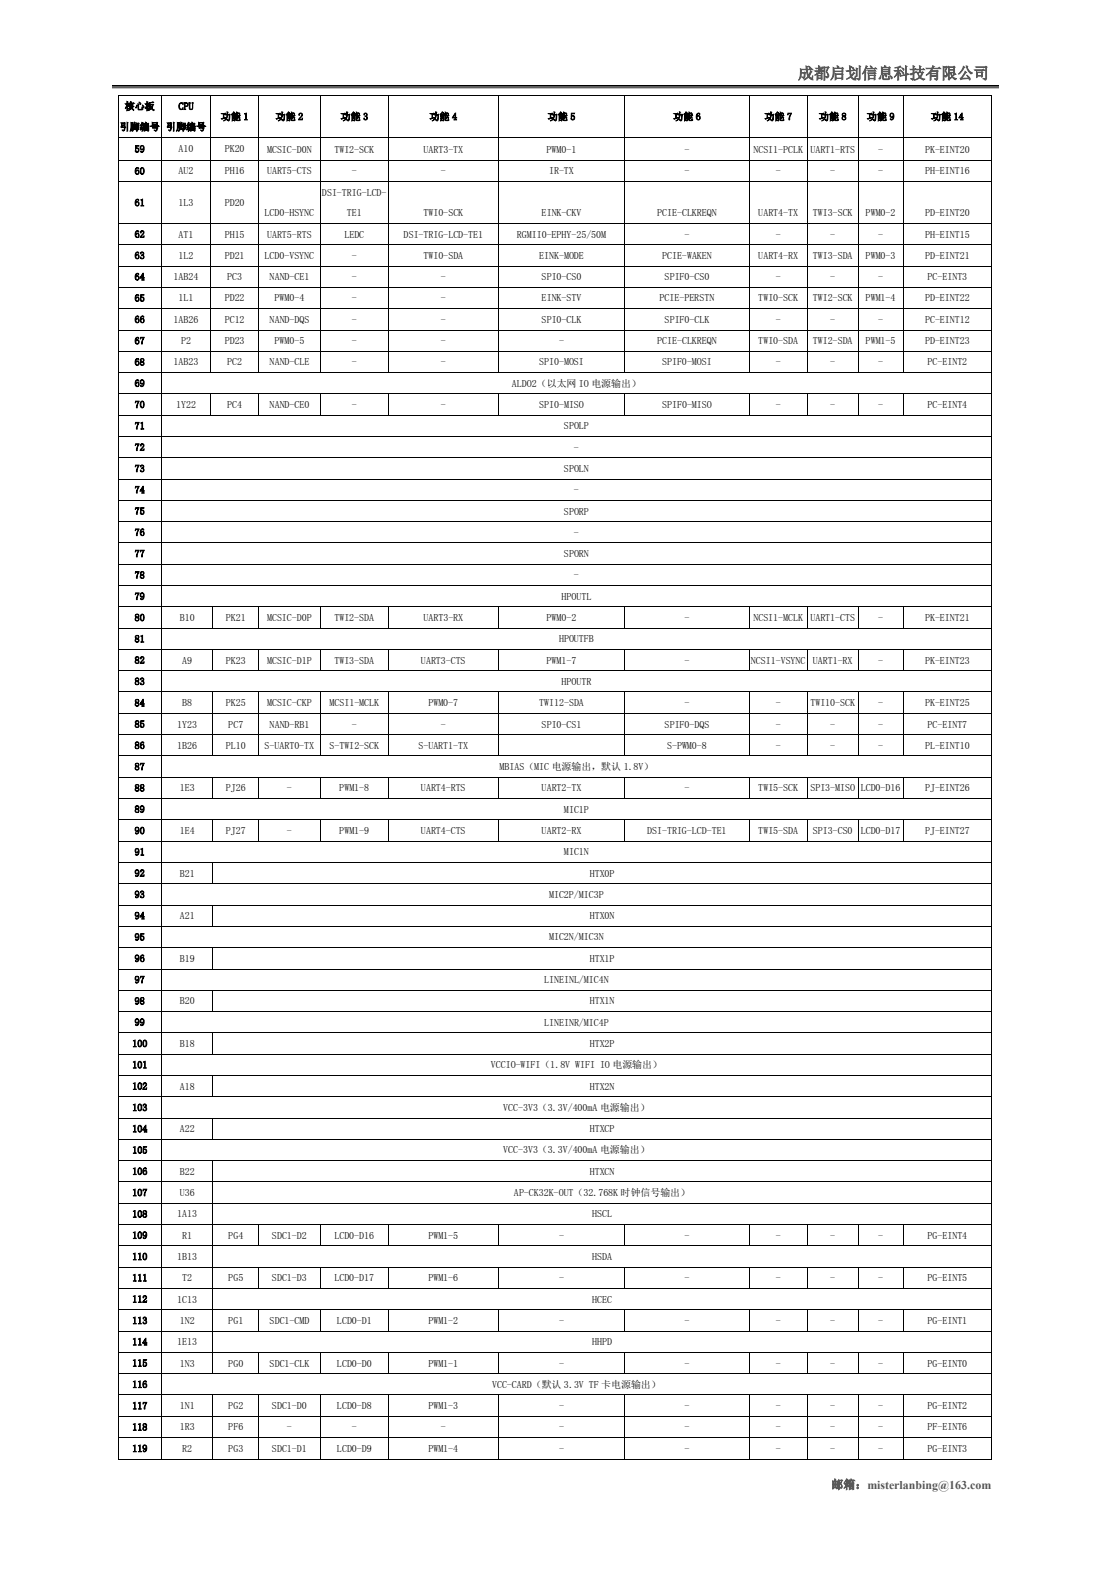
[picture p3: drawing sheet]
<svg xmlns="http://www.w3.org/2000/svg" width="297mm" height="420mm" viewBox="0 0 297 420" stroke-linecap="round" stroke-linejoin="round" font-family="sans-serif">
<defs><g id="words">
<text font-size="4.2" fill="#565656" x="212.7" y="21">成都启划信息科技有限公司</text>
<text font-size="3.2" fill="#565656" x="221.7" y="397">邮箱：misterlanbing@163.com</text>
<g font-size="2.7">
<text x="33.3" y="29.3">核心板</text>
<text x="47.6" y="29.3">CPU</text>
<text x="31.9" y="34.8">引脚编号</text>
<text x="44.3" y="34.8">引脚编号</text>
<text x="58.9" y="32">功能 1</text>
<text x="73.5" y="32">功能 2</text>
<text x="90.8" y="32">功能 3</text>
<text x="114.5" y="32">功能 4</text>
<text x="146" y="32">功能 5</text>
<text x="179.5" y="32">功能 6</text>
<text x="203.8" y="32">功能 7</text>
<text x="218.3" y="32">功能 8</text>
<text x="231.1" y="32">功能 9</text>
<text x="248.2" y="32">功能 14</text>
<text x="35.9" y="40.6">59</text>
<text x="47.6" y="40.6">A10</text>
<text x="59.9" y="40.6">PK20</text>
<text x="71.2" y="40.8">MCSIC-D0N</text>
<text x="89.1" y="40.8">TWI2-SCK</text>
<text x="112.9" y="40.8">UART3-TX</text>
<text x="145.7" y="40.8">PWM0-1</text>
<text x="182.5" y="40.8">-</text>
<text x="200.9" y="40.8">NCSI1-PCLK</text>
<text x="216.1" y="40.8">UART1-RTS</text>
<text x="234.1" y="40.8">-</text>
<text x="246.6" y="40.8">PK-EINT20</text>
<text x="35.9" y="46.5">60</text>
<text x="47.6" y="46.5">AU2</text>
<text x="59.9" y="46.5">PH16</text>
<text x="71.2" y="46.5">UART5-CTS</text>
<text x="93.8" y="46.5">-</text>
<text x="117.5" y="46.5">-</text>
<text x="146.4" y="46.5">IR-TX</text>
<text x="182.5" y="46.5">-</text>
<text x="206.8" y="46.5">-</text>
<text x="221.4" y="46.5">-</text>
<text x="234.1" y="46.5">-</text>
<text x="246.6" y="46.5">PH-EINT16</text>
<text x="85.8" y="52.2">DSI-TRIG-LCD-</text>
<text x="35.9" y="54.9">61</text>
<text x="47.6" y="54.9">1L3</text>
<text x="59.9" y="54.9">PD20</text>
<text x="70.5" y="57.7">LCD0-HSYNC</text>
<text x="92.4" y="57.7">TE1</text>
<text x="112.9" y="57.7">TWI0-SCK</text>
<text x="144.4" y="57.7">EINK-CKV</text>
<text x="175.2" y="57.7">PCIE-CLKREQN</text>
<text x="202.2" y="57.7">UART4-TX</text>
<text x="216.7" y="57.7">TWI3-SCK</text>
<text x="230.8" y="57.7">PWM0-2</text>
<text x="246.6" y="57.7">PD-EINT20</text>
<text x="35.9" y="63.4">62</text>
<text x="47.6" y="63.4">AT1</text>
<text x="59.9" y="63.4">PH15</text>
<text x="71.2" y="63.4">UART5-RTS</text>
<text x="91.8" y="63.4">LEDC</text>
<text x="107.6" y="63.4">DSI-TRIG-LCD-TE1</text>
<text x="137.8" y="63.4">RGMII0-EPHY-25/50M</text>
<text x="182.5" y="63.4">-</text>
<text x="206.8" y="63.4">-</text>
<text x="221.4" y="63.4">-</text>
<text x="234.1" y="63.4">-</text>
<text x="246.6" y="63.4">PH-EINT15</text>
<text x="35.9" y="69">63</text>
<text x="47.6" y="69">1L2</text>
<text x="59.9" y="69">PD21</text>
<text x="70.5" y="69">LCD0-VSYNC</text>
<text x="93.8" y="69">-</text>
<text x="112.9" y="69">TWI0-SDA</text>
<text x="143.8" y="69">EINK-MODE</text>
<text x="176.5" y="69">PCIE-WAKEN</text>
<text x="202.2" y="69">UART4-RX</text>
<text x="216.7" y="69">TWI3-SDA</text>
<text x="230.8" y="69">PWM0-3</text>
<text x="246.6" y="69">PD-EINT21</text>
<text x="35.9" y="74.7">64</text>
<text x="46.3" y="74.7">1AB24</text>
<text x="60.6" y="74.7">PC3</text>
<text x="71.9" y="74.7">NAND-CE1</text>
<text x="93.8" y="74.7">-</text>
<text x="117.5" y="74.7">-</text>
<text x="144.4" y="74.7">SPI0-CS0</text>
<text x="177.2" y="74.7">SPIF0-CS0</text>
<text x="206.8" y="74.7">-</text>
<text x="221.4" y="74.7">-</text>
<text x="234.1" y="74.7">-</text>
<text x="247.3" y="74.7">PC-EINT3</text>
<text x="35.9" y="80.4">65</text>
<text x="47.6" y="80.4">1L1</text>
<text x="59.9" y="80.4">PD22</text>
<text x="73.2" y="80.4">PWM0-4</text>
<text x="93.8" y="80.4">-</text>
<text x="117.5" y="80.4">-</text>
<text x="144.4" y="80.4">EINK-STV</text>
<text x="175.8" y="80.4">PCIE-PERSTN</text>
<text x="202.2" y="80.4">TWI0-SCK</text>
<text x="216.7" y="80.4">TWI2-SCK</text>
<text x="230.8" y="80.4">PWM1-4</text>
<text x="246.6" y="80.4">PD-EINT22</text>
<text x="35.9" y="86.1">66</text>
<text x="46.3" y="86.1">1AB26</text>
<text x="59.9" y="86.1">PC12</text>
<text x="71.9" y="86.1">NAND-DQS</text>
<text x="93.8" y="86.1">-</text>
<text x="117.5" y="86.1">-</text>
<text x="144.4" y="86.1">SPI0-CLK</text>
<text x="177.2" y="86.1">SPIF0-CLK</text>
<text x="206.8" y="86.1">-</text>
<text x="221.4" y="86.1">-</text>
<text x="234.1" y="86.1">-</text>
<text x="246.6" y="86.1">PC-EINT12</text>
<text x="35.9" y="91.8">67</text>
<text x="48.3" y="91.8">P2</text>
<text x="59.9" y="91.8">PD23</text>
<text x="73.2" y="91.8">PWM0-5</text>
<text x="93.8" y="91.8">-</text>
<text x="117.5" y="91.8">-</text>
<text x="149" y="91.8">-</text>
<text x="175.2" y="91.8">PCIE-CLKREQN</text>
<text x="202.2" y="91.8">TWI0-SDA</text>
<text x="216.7" y="91.8">TWI2-SDA</text>
<text x="230.8" y="91.8">PWM1-5</text>
<text x="246.6" y="91.8">PD-EINT23</text>
<text x="35.9" y="97.5">68</text>
<text x="46.3" y="97.5">1AB23</text>
<text x="60.6" y="97.5">PC2</text>
<text x="71.9" y="97.5">NAND-CLE</text>
<text x="93.8" y="97.5">-</text>
<text x="117.5" y="97.5">-</text>
<text x="143.8" y="97.5">SPI0-MOSI</text>
<text x="176.5" y="97.5">SPIF0-MOSI</text>
<text x="206.8" y="97.5">-</text>
<text x="221.4" y="97.5">-</text>
<text x="234.1" y="97.5">-</text>
<text x="247.3" y="97.5">PC-EINT2</text>
<text x="35.9" y="103.1">69</text>
<text x="136.5" y="103.1">ALDO2（以太网 IO 电源输出）</text>
<text x="35.9" y="108.8">70</text>
<text x="46.9" y="108.8">1Y22</text>
<text x="60.6" y="108.8">PC4</text>
<text x="71.9" y="108.8">NAND-CE0</text>
<text x="93.8" y="108.8">-</text>
<text x="117.5" y="108.8">-</text>
<text x="143.8" y="108.8">SPI0-MISO</text>
<text x="176.5" y="108.8">SPIF0-MISO</text>
<text x="206.8" y="108.8">-</text>
<text x="221.4" y="108.8">-</text>
<text x="234.1" y="108.8">-</text>
<text x="247.3" y="108.8">PC-EINT4</text>
<text x="35.9" y="114.5">71</text>
<text x="150.4" y="114.5">SPOLP</text>
<text x="35.9" y="120.2">72</text>
<text x="35.9" y="125.9">73</text>
<text x="150.4" y="125.9">SPOLN</text>
<text x="153" y="120.2">-</text>
<text x="35.9" y="131.5">74</text>
<text x="153" y="131.5">-</text>
<text x="35.9" y="137.2">75</text>
<text x="150.4" y="137.2">SPORP</text>
<text x="35.9" y="142.9">76</text>
<text x="153" y="142.9">-</text>
<text x="35.9" y="148.5">77</text>
<text x="150.4" y="148.5">SPORN</text>
<text x="35.9" y="154.3">78</text>
<text x="153" y="154.3">-</text>
<text x="35.9" y="159.9">79</text>
<text x="149.7" y="159.9">HPOUTL</text>
<text x="35.9" y="165.6">80</text>
<text x="47.9" y="165.6">B10</text>
<text x="60.2" y="165.6">PK21</text>
<text x="71.2" y="165.6">MCSIC-D0P</text>
<text x="89.1" y="165.6">TWI2-SDA</text>
<text x="112.9" y="165.6">UART3-RX</text>
<text x="145.7" y="165.6">PWM0-2</text>
<text x="182.5" y="165.6">-</text>
<text x="200.9" y="165.6">NCSI1-MCLK</text>
<text x="216.1" y="165.6">UART1-CTS</text>
<text x="234.1" y="165.6">-</text>
<text x="246.6" y="165.6">PK-EINT21</text>
<text x="35.9" y="171.3">81</text>
<text x="149" y="171.3">HPOUTFB</text>
<text x="35.9" y="177">82</text>
<text x="48.6" y="177">A9</text>
<text x="60.2" y="177">PK23</text>
<text x="71.2" y="177">MCSIC-D1P</text>
<text x="89.1" y="177">TWI3-SDA</text>
<text x="112.2" y="177">UART3-CTS</text>
<text x="145.7" y="177">PWM1-7</text>
<text x="182.5" y="177">-</text>
<text x="200.2" y="177">NCSI1-VSYNC</text>
<text x="216.7" y="177">UART1-RX</text>
<text x="234.1" y="177">-</text>
<text x="246.6" y="177">PK-EINT23</text>
<text x="35.9" y="182.6">83</text>
<text x="149.7" y="182.6">HPOUTR</text>
<text x="35.9" y="188.3">84</text>
<text x="48.6" y="188.3">B8</text>
<text x="60.2" y="188.3">PK25</text>
<text x="71.2" y="188.3">MCSIC-CKP</text>
<text x="87.8" y="188.3">MCSI1-MCLK</text>
<text x="114.2" y="188.3">PWM0-7</text>
<text x="143.8" y="188.3">TWI12-SDA</text>
<text x="182.5" y="188.3">-</text>
<text x="206.8" y="188.3">-</text>
<text x="216.1" y="188.3">TWI10-SCK</text>
<text x="234.1" y="188.3">-</text>
<text x="246.6" y="188.3">PK-EINT25</text>
<text x="35.9" y="194">85</text>
<text x="47.2" y="194">1Y23</text>
<text x="60.9" y="194">PC7</text>
<text x="71.9" y="194">NAND-RB1</text>
<text x="93.8" y="194">-</text>
<text x="117.5" y="194">-</text>
<text x="144.4" y="194">SPI0-CS1</text>
<text x="177.2" y="194">SPIF0-DQS</text>
<text x="206.8" y="194">-</text>
<text x="221.4" y="194">-</text>
<text x="234.1" y="194">-</text>
<text x="247.3" y="194">PC-EINT7</text>
<text x="35.9" y="199.7">86</text>
<text x="47.2" y="199.7">1B26</text>
<text x="60.2" y="199.7">PL10</text>
<text x="70.5" y="199.7">S-UART0-TX</text>
<text x="87.8" y="199.7">S-TWI2-SCK</text>
<text x="111.5" y="199.7">S-UART1-TX</text>
<text x="177.8" y="199.7">S-PWM0-8</text>
<text x="206.8" y="199.7">-</text>
<text x="221.4" y="199.7">-</text>
<text x="234.1" y="199.7">-</text>
<text x="246.6" y="199.7">PL-EINT10</text>
<text x="35.9" y="205.4">87</text>
<text x="133.2" y="205.4">MBIAS（MIC 电源输出，默认 1.8V）</text>
<text x="35.9" y="211">88</text>
<text x="47.9" y="211">1E3</text>
<text x="60.2" y="211">PJ26</text>
<text x="76.5" y="211">-</text>
<text x="90.5" y="211">PWM1-8</text>
<text x="112.2" y="211">UART4-RTS</text>
<text x="144.4" y="211">UART2-TX</text>
<text x="182.5" y="211">-</text>
<text x="202.2" y="211">TWI5-SCK</text>
<text x="216.1" y="211">SPI3-MISO</text>
<text x="229.5" y="211">LCD0-D16</text>
<text x="246.6" y="211">PJ-EINT26</text>
<text x="35.9" y="216.7">89</text>
<text x="150.4" y="216.7">MIC1P</text>
<text x="35.9" y="222.4">90</text>
<text x="47.9" y="222.4">1E4</text>
<text x="60.2" y="222.4">PJ27</text>
<text x="76.5" y="222.4">-</text>
<text x="90.5" y="222.4">PWM1-9</text>
<text x="112.2" y="222.4">UART4-CTS</text>
<text x="144.4" y="222.4">UART2-RX</text>
<text x="172.5" y="222.4">DSI-TRIG-LCD-TE1</text>
<text x="202.2" y="222.4">TWI5-SDA</text>
<text x="216.7" y="222.4">SPI3-CS0</text>
<text x="229.5" y="222.4">LCD0-D17</text>
<text x="246.6" y="222.4">PJ-EINT27</text>
<text x="35.9" y="228.1">91</text>
<text x="35.9" y="233.8">92</text>
<text x="47.9" y="233.8">B21</text>
<text x="150.4" y="228.1">MIC1N</text>
<text x="157.2" y="233.8">HTX0P</text>
<text x="35.9" y="239.4">93</text>
<text x="146.4" y="239.4">MIC2P/MIC3P</text>
<text x="35.9" y="245.1">94</text>
<text x="47.9" y="245.1">A21</text>
<text x="157.2" y="245.1">HTX0N</text>
<text x="35.9" y="250.8">95</text>
<text x="146.4" y="250.8">MIC2N/MIC3N</text>
<text x="35.9" y="256.5">96</text>
<text x="47.9" y="256.5">B19</text>
<text x="157.2" y="256.5">HTX1P</text>
<text x="35.9" y="262.2">97</text>
<text x="145.1" y="262.2">LINEINL/MIC4N</text>
<text x="35.9" y="267.8">98</text>
<text x="47.9" y="267.8">B20</text>
<text x="157.2" y="267.8">HTX1N</text>
<text x="35.9" y="273.5">99</text>
<text x="145.1" y="273.5">LINEINR/MIC4P</text>
<text x="35.3" y="279.2">100</text>
<text x="47.9" y="279.2">B18</text>
<text x="157.2" y="279.2">HTX2P</text>
<text x="35.3" y="284.9">101</text>
<text x="130.8" y="284.9">VCCIO-WIFI（1.8V WIFI IO 电源输出）</text>
<text x="35.3" y="290.6">102</text>
<text x="47.9" y="290.6">A18</text>
<text x="157.2" y="290.6">HTX2N</text>
<text x="35.3" y="296.2">103</text>
<text x="134.1" y="296.2">VCC-3V3（3.3V/400mA 电源输出）</text>
<text x="35.3" y="301.9">104</text>
<text x="47.9" y="301.9">A22</text>
<text x="157.2" y="301.9">HTXCP</text>
<text x="35.3" y="307.6">105</text>
<text x="134.1" y="307.6">VCC-3V3（3.3V/400mA 电源输出）</text>
<text x="35.3" y="313.3">106</text>
<text x="47.9" y="313.3">B22</text>
<text x="157.2" y="313.3">HTXCN</text>
<text x="35.3" y="318.9">107</text>
<text x="47.9" y="318.9">U36</text>
<text x="137" y="318.9">AP-CK32K-OUT（32.768K 时钟信号输出）</text>
<text x="35.3" y="324.7">108</text>
<text x="47.2" y="324.7">1A13</text>
<text x="157.9" y="324.7">HSCL</text>
<text x="35.3" y="330.3">109</text>
<text x="48.6" y="330.3">R1</text>
<text x="60.9" y="330.3">PG4</text>
<text x="72.5" y="330.3">SDC1-D2</text>
<text x="89.1" y="330.3">LCD0-D16</text>
<text x="114.2" y="330.3">PWM1-5</text>
<text x="149" y="330.3">-</text>
<text x="182.5" y="330.3">-</text>
<text x="206.8" y="330.3">-</text>
<text x="221.4" y="330.3">-</text>
<text x="234.1" y="330.3">-</text>
<text x="247.3" y="330.3">PG-EINT4</text>
<text x="35.3" y="336">110</text>
<text x="35.3" y="341.7">111</text>
<text x="47.2" y="336">1B13</text>
<text x="48.6" y="341.7">T2</text>
<text x="60.9" y="341.7">PG5</text>
<text x="72.5" y="341.7">SDC1-D3</text>
<text x="89.1" y="341.7">LCD0-D17</text>
<text x="114.2" y="341.7">PWM1-6</text>
<text x="149" y="341.7">-</text>
<text x="157.9" y="336">HSDA</text>
<text x="182.5" y="341.7">-</text>
<text x="206.8" y="341.7">-</text>
<text x="221.4" y="341.7">-</text>
<text x="234.1" y="341.7">-</text>
<text x="247.3" y="341.7">PG-EINT5</text>
<text x="35.3" y="347.3">112</text>
<text x="47.2" y="347.3">1C13</text>
<text x="157.9" y="347.3">HCEC</text>
<text x="35.3" y="353.1">113</text>
<text x="47.9" y="353.1">1N2</text>
<text x="60.9" y="353.1">PG1</text>
<text x="71.9" y="353.1">SDC1-CMD</text>
<text x="89.8" y="353.1">LCD0-D1</text>
<text x="114.2" y="353.1">PWM1-2</text>
<text x="149" y="353.1">-</text>
<text x="182.5" y="353.1">-</text>
<text x="206.8" y="353.1">-</text>
<text x="221.4" y="353.1">-</text>
<text x="234.1" y="353.1">-</text>
<text x="247.3" y="353.1">PG-EINT1</text>
<text x="35.3" y="358.7">114</text>
<text x="47.2" y="358.7">1E13</text>
<text x="157.9" y="358.7">HHPD</text>
<text x="35.3" y="364.4">115</text>
<text x="47.9" y="364.4">1N3</text>
<text x="60.9" y="364.4">PG0</text>
<text x="71.9" y="364.4">SDC1-CLK</text>
<text x="89.8" y="364.4">LCD0-D0</text>
<text x="114.2" y="364.4">PWM1-1</text>
<text x="149" y="364.4">-</text>
<text x="182.5" y="364.4">-</text>
<text x="206.8" y="364.4">-</text>
<text x="221.4" y="364.4">-</text>
<text x="234.1" y="364.4">-</text>
<text x="247.3" y="364.4">PG-EINT0</text>
<text x="35.3" y="370.1">116</text>
<text x="131.2" y="370.1">VCC-CARD（默认 3.3V TF 卡电源输出）</text>
<text x="35.3" y="375.8">117</text>
<text x="47.9" y="375.8">1N1</text>
<text x="60.9" y="375.8">PG2</text>
<text x="72.5" y="375.8">SDC1-D0</text>
<text x="89.8" y="375.8">LCD0-D8</text>
<text x="114.2" y="375.8">PWM1-3</text>
<text x="149" y="375.8">-</text>
<text x="182.5" y="375.8">-</text>
<text x="206.8" y="375.8">-</text>
<text x="221.4" y="375.8">-</text>
<text x="234.1" y="375.8">-</text>
<text x="247.3" y="375.8">PG-EINT2</text>
<text x="35.3" y="381.5">118</text>
<text x="47.9" y="381.5">1R3</text>
<text x="60.9" y="381.5">PF6</text>
<text x="76.5" y="381.5">-</text>
<text x="93.8" y="381.5">-</text>
<text x="117.5" y="381.5">-</text>
<text x="149" y="381.5">-</text>
<text x="182.5" y="381.5">-</text>
<text x="206.8" y="381.5">-</text>
<text x="221.4" y="381.5">-</text>
<text x="234.1" y="381.5">-</text>
<text x="247.3" y="381.5">PF-EINT6</text>
<text x="35.3" y="387.2">119</text>
<text x="48.6" y="387.2">R2</text>
<text x="60.9" y="387.2">PG3</text>
<text x="72.5" y="387.2">SDC1-D1</text>
<text x="89.8" y="387.2">LCD0-D9</text>
<text x="114.2" y="387.2">PWM1-4</text>
<text x="149" y="387.2">-</text>
<text x="182.5" y="387.2">-</text>
<text x="206.8" y="387.2">-</text>
<text x="221.4" y="387.2">-</text>
<text x="234.1" y="387.2">-</text>
<text x="247.3" y="387.2">PG-EINT3</text>
</g>
</g></defs>
<path d="M29.8 23.7h236.4" fill="none" stroke="#c0c0c0" stroke-width=".27"/>
<path d="M29.8 22.8h236.4v.8h-236.4z" fill="#606060"/>
<g fill="none" stroke="#000" stroke-width=".27">
<path d="M29.8 22.7h236.4M31.5 25.6v11M31.5 36.7v5.9M31.6 25.5h11.4M31.6 36.7h11.4M43.1 25.6v11M43.1 36.7v5.9M43.1 25.5h13M43.1 36.7h13M56.2 25.6v11M56.2 36.7v5.9M56.3 25.5h12.6"/>
<path d="M56.3 36.7h12.6M69 25.6v11M69 36.7v5.9M69 25.5h16.3M69 36.7h16.3M85.4 25.6v11M85.4 36.7v5.9M85.5 25.5h17.9M85.5 36.7h17.9M103.5 25.6v11M103.5 36.7v5.9M103.6 25.5h29.2"/>
<path d="M103.6 36.7h29.2M132.8 25.6v11M132.8 36.7v5.9M132.9 25.5h33.6M132.9 36.7h33.6M166.6 25.6v11M166.6 36.7v5.9M166.7 25.5h32.9M166.7 36.7h32.9M199.7 25.6v11M199.7 36.7v5.9M199.8 25.5h15.3"/>
<path d="M199.8 36.7h15.3M215.2 25.6v11M215.2 36.7v5.9M215.3 25.5h13.4M215.3 36.7h13.4M228.8 25.6v11M228.8 36.7v5.9M228.9 25.5h11.8M228.9 36.7h11.8M240.8 25.6v11M240.8 36.7v5.9M240.9 25.5h23.3"/>
<path d="M240.9 36.7h23.3M264.3 25.6v11M264.3 36.7v5.9M31.5 42.8v5.5M31.5 48.5v11M31.5 59.7v5.5M31.6 42.7h11.4M31.6 48.4h11.4M31.6 59.6h11.4M43.1 42.8v5.5M43.1 48.5v11M43.1 59.7v5.5"/>
<path d="M43.1 42.7h13M43.1 48.4h13M43.1 59.6h13M56.2 42.8v5.5M56.2 48.5v11M56.2 59.7v5.5M56.3 42.7h12.6M56.3 48.4h12.6M56.3 59.6h12.6M69 42.8v5.5M69 48.5v11M69 59.7v5.5"/>
<path d="M69 42.7h16.3M69 48.4h16.3M69 59.6h16.3M85.4 42.8v5.5M85.4 48.5v11M85.4 59.7v5.5M85.5 42.7h17.9M85.5 48.4h17.9M85.5 59.6h17.9M103.5 42.8v5.5M103.5 48.5v11M103.5 59.7v5.5"/>
<path d="M103.6 42.7h29.2M103.6 48.4h29.2M103.6 59.6h29.2M132.8 42.8v5.5M132.8 48.5v11M132.8 59.7v5.5M132.9 42.7h33.6M132.9 48.4h33.6M132.9 59.6h33.6M166.6 42.8v5.5M166.6 48.5v11M166.6 59.7v5.5"/>
<path d="M166.7 42.7h32.9M166.7 48.4h32.9M166.7 59.6h32.9M199.7 42.8v5.5M199.7 48.5v11M199.7 59.7v5.5M199.8 42.7h15.3M199.8 48.4h15.3M199.8 59.6h15.3M215.2 42.8v5.5M215.2 48.5v11M215.2 59.7v5.5"/>
<path d="M215.3 42.7h13.4M215.3 48.4h13.4M215.3 59.6h13.4M228.8 42.8v5.5M228.8 48.5v11M228.8 59.7v5.5M228.9 42.7h11.8M228.9 48.4h11.8M228.9 59.6h11.8M240.8 42.8v5.5M240.8 48.5v11M240.8 59.7v5.5"/>
<path d="M240.9 42.7h23.3M240.9 48.4h23.3M240.9 59.6h23.3M264.3 42.8v5.5M264.3 48.5v11M264.3 59.7v5.5M31.5 65.4v5.5M31.5 71v5.5M31.5 76.7v5.5M31.6 65.3h11.4M31.6 71h11.4M31.6 76.6h11.4"/>
<path d="M43.1 65.4v5.5M43.1 71v5.5M43.1 76.7v5.5M43.1 65.3h13M43.1 71h13M43.1 76.6h13M56.2 65.4v5.5M56.2 71v5.5M56.2 76.7v5.5M56.3 65.3h12.6M56.3 71h12.6M56.3 76.6h12.6"/>
<path d="M69 65.4v5.5M69 71v5.5M69 76.7v5.5M69 65.3h16.3M69 71h16.3M69 76.6h16.3M85.4 65.4v5.5M85.4 71v5.5M85.4 76.7v5.5M85.5 65.3h17.9M85.5 71h17.9M85.5 76.6h17.9"/>
<path d="M103.5 65.4v5.5M103.5 71v5.5M103.5 76.7v5.5M103.6 65.3h29.2M103.6 71h29.2M103.6 76.6h29.2M132.8 65.4v5.5M132.8 71v5.5M132.8 76.7v5.5M132.9 65.3h33.6M132.9 71h33.6M132.9 76.6h33.6"/>
<path d="M166.6 65.4v5.5M166.6 71v5.5M166.6 76.7v5.5M166.7 65.3h32.9M166.7 71h32.9M166.7 76.6h32.9M199.7 65.4v5.5M199.7 71v5.5M199.7 76.7v5.5M199.8 65.3h15.3M199.8 71h15.3M199.8 76.6h15.3"/>
<path d="M215.2 65.4v5.5M215.2 71v5.5M215.2 76.7v5.5M215.3 65.3h13.4M215.3 71h13.4M215.3 76.6h13.4M228.8 65.4v5.5M228.8 71v5.5M228.8 76.7v5.5M228.9 65.3h11.8M228.9 71h11.8M228.9 76.6h11.8"/>
<path d="M240.8 65.4v5.5M240.8 71v5.5M240.8 76.7v5.5M240.9 65.3h23.3M240.9 71h23.3M240.9 76.6h23.3M264.3 65.4v5.5M264.3 71v5.5M264.3 76.7v5.5M31.5 82.4v5.5M31.5 88.1v5.5M31.5 93.8v5.5"/>
<path d="M31.5 99.4v5.5M31.6 82.3h11.4M31.6 88h11.4M31.6 93.7h11.4M31.6 99.4h11.4M43.1 82.4v5.5M43.1 88.1v5.5M43.1 93.8v5.5M43.1 99.4v5.5M43.1 82.3h13M43.1 88h13M43.1 93.7h13"/>
<path d="M43.1 99.4h13M56.2 82.4v5.5M56.2 88.1v5.5M56.2 93.8v5.5M56.3 82.3h12.6M56.3 88h12.6M56.3 93.7h12.6M56.3 99.4h12.6M69 82.4v5.5M69 88.1v5.5M69 93.8v5.5M69 82.3h16.3"/>
<path d="M69 88h16.3M69 93.7h16.3M69 99.4h16.3M85.4 82.4v5.5M85.4 88.1v5.5M85.4 93.8v5.5M85.5 82.3h17.9M85.5 88h17.9M85.5 93.7h17.9M85.5 99.4h17.9M103.5 82.4v5.5M103.5 88.1v5.5"/>
<path d="M103.5 93.8v5.5M103.6 82.3h29.2M103.6 88h29.2M103.6 93.7h29.2M103.6 99.4h29.2M132.8 82.4v5.5M132.8 88.1v5.5M132.8 93.8v5.5M132.9 82.3h33.6M132.9 88h33.6M132.9 93.7h33.6M132.9 99.4h33.6"/>
<path d="M166.6 82.4v5.5M166.6 88.1v5.5M166.6 93.8v5.5M166.7 82.3h32.9M166.7 88h32.9M166.7 93.7h32.9M166.7 99.4h32.9M199.7 82.4v5.5M199.7 88.1v5.5M199.7 93.8v5.5M199.8 82.3h15.3M199.8 88h15.3"/>
<path d="M199.8 93.7h15.3M199.8 99.4h15.3M215.2 82.4v5.5M215.2 88.1v5.5M215.2 93.8v5.5M215.3 82.3h13.4M215.3 88h13.4M215.3 93.7h13.4M215.3 99.4h13.4M228.8 82.4v5.5M228.8 88.1v5.5M228.8 93.8v5.5"/>
<path d="M228.9 82.3h11.8M228.9 88h11.8M228.9 93.7h11.8M228.9 99.4h11.8M240.8 82.4v5.5M240.8 88.1v5.5M240.8 93.8v5.5M240.9 82.3h23.3M240.9 88h23.3M240.9 93.7h23.3M240.9 99.4h23.3M264.3 82.4v5.5"/>
<path d="M264.3 88.1v5.5M264.3 93.8v5.5M264.3 99.4v5.5M31.5 105.1v5.5M31.5 110.8v5.5M31.5 116.5v5.5M31.6 105h11.4M31.6 110.7h11.4M31.6 116.4h11.4M43.1 105.1v5.5M43.1 110.8v5.5M43.1 116.5v5.5"/>
<path d="M43.1 105h13M43.1 110.7h13M43.1 116.4h221.1M56.2 105.1v5.5M56.3 105h12.6M56.3 110.7h12.6M69 105.1v5.5M69 105h16.3M69 110.7h16.3M85.4 105.1v5.5M85.5 105h17.9M85.5 110.7h17.9"/>
<path d="M103.5 105.1v5.5M103.6 105h29.2M103.6 110.7h29.2M132.8 105.1v5.5M132.9 105h33.6M132.9 110.7h33.6M166.6 105.1v5.5M166.7 105h32.9M166.7 110.7h32.9M199.7 105.1v5.5M199.8 105h15.3M199.8 110.7h15.3"/>
<path d="M215.2 105.1v5.5M215.3 105h13.4M215.3 110.7h13.4M228.8 105.1v5.5M228.9 105h11.8M228.9 110.7h11.8M240.8 105.1v5.5M240.9 105h23.3M240.9 110.7h23.3M264.3 105.1v5.5M264.3 110.8v5.5M264.3 116.5v5.5"/>
<path d="M31.5 122.2v5.5M31.5 127.8v5.6M31.5 133.5v5.5M31.5 139.2v5.5M31.6 122.1h11.4M31.6 127.8h11.4M31.6 133.4h11.4M31.6 139.1h11.4M43.1 122.2v5.5M43.1 127.8v5.6M43.1 133.5v5.5M43.1 139.2v5.5"/>
<path d="M43.1 122.1h221.1M43.1 127.8h221.1M43.1 133.4h221.1M43.1 139.1h221.1M264.3 122.2v5.5M264.3 127.8v5.6M264.3 133.5v5.5M264.3 139.2v5.5M31.5 144.9v5.5M31.5 150.5v5.6M31.5 156.3v5.5M31.6 144.8h11.4"/>
<path d="M31.6 150.5h11.4M31.6 156.2h11.4M43.1 144.9v5.5M43.1 150.5v5.6M43.1 156.3v5.5M43.1 144.8h221.1M43.1 150.5h221.1M43.1 156.2h221.1M264.3 144.9v5.5M264.3 150.5v5.6M264.3 156.3v5.5M31.5 161.9v5.5"/>
<path d="M31.5 167.6v5.5M31.5 173.3v5.5M31.5 178.9v5.5M31.6 161.8h11.4M31.6 167.5h11.4M31.6 173.2h11.4M31.6 178.9h11.4M43.1 161.9v5.5M43.1 167.6v5.5M43.1 173.3v5.5M43.1 178.9v5.5M43.1 161.8h13.6"/>
<path d="M43.1 167.5h13.6M43.1 173.2h13.6M43.1 178.9h13.6M56.8 161.9v5.5M56.8 173.3v5.5M56.9 161.8h12M56.9 167.5h12M56.9 173.2h12M56.9 178.9h12M69 161.9v5.5M69 173.3v5.5M69 161.8h16.3"/>
<path d="M69 167.5h16.3M69 173.2h16.3M69 178.9h16.3M85.4 161.9v5.5M85.4 173.3v5.5M85.5 161.8h17.9M85.5 167.5h17.9M85.5 173.2h17.9M85.5 178.9h17.9M103.5 161.9v5.5M103.5 173.3v5.5M103.6 161.8h29.2"/>
<path d="M103.6 167.5h29.2M103.6 173.2h29.2M103.6 178.9h29.2M132.8 161.9v5.5M132.8 173.3v5.5M132.9 161.8h33.6M132.9 167.5h33.6M132.9 173.2h33.6M132.9 178.9h33.6M166.6 161.9v5.5M166.6 173.3v5.5M166.7 161.8h32.9"/>
<path d="M166.7 167.5h32.9M166.7 173.2h32.9M166.7 178.9h32.9M199.7 161.9v5.5M199.7 173.3v5.5M199.8 161.8h15.3M199.8 167.5h15.3M199.8 173.2h15.3M199.8 178.9h15.3M215.2 161.9v5.5M215.2 173.3v5.5M215.3 161.8h13.4"/>
<path d="M215.3 167.5h13.4M215.3 173.2h13.4M215.3 178.9h13.4M228.8 161.9v5.5M228.8 173.3v5.5M228.9 161.8h11.8M228.9 167.5h11.8M228.9 173.2h11.8M228.9 178.9h11.8M240.8 161.9v5.5M240.8 173.3v5.5M240.9 161.8h23.3"/>
<path d="M240.9 167.5h23.3M240.9 173.2h23.3M240.9 178.9h23.3M264.3 161.9v5.5M264.3 167.6v5.5M264.3 173.3v5.5M264.3 178.9v5.5M31.5 184.6v5.6M31.5 190.3v5.5M31.5 196v5.5M31.6 184.5h11.4M31.6 190.2h11.4"/>
<path d="M31.6 195.9h11.4M43.1 184.6v5.6M43.1 190.3v5.5M43.1 196v5.5M43.1 184.5h13.6M43.1 190.2h13.6M43.1 195.9h13.6M56.8 184.6v5.6M56.8 190.3v5.5M56.8 196v5.5M56.9 184.5h12M56.9 190.2h12"/>
<path d="M56.9 195.9h12M69 184.6v5.6M69 190.3v5.5M69 196v5.5M69 184.5h16.3M69 190.2h16.3M69 195.9h16.3M85.4 184.6v5.6M85.4 190.3v5.5M85.4 196v5.5M85.5 184.5h17.9M85.5 190.2h17.9"/>
<path d="M85.5 195.9h17.9M103.5 184.6v5.6M103.5 190.3v5.5M103.5 196v5.5M103.6 184.5h29.2M103.6 190.2h29.2M103.6 195.9h29.2M132.8 184.6v5.6M132.8 190.3v5.5M132.8 196v5.5M132.9 184.5h33.6M132.9 190.2h33.6"/>
<path d="M132.9 195.9h33.6M166.6 184.6v5.6M166.6 190.3v5.5M166.6 196v5.5M166.7 184.5h32.9M166.7 190.2h32.9M166.7 195.9h32.9M199.7 184.6v5.6M199.7 190.3v5.5M199.7 196v5.5M199.8 184.5h15.3M199.8 190.2h15.3"/>
<path d="M199.8 195.9h15.3M215.2 184.6v5.6M215.2 190.3v5.5M215.2 196v5.5M215.3 184.5h13.4M215.3 190.2h13.4M215.3 195.9h13.4M228.8 184.6v5.6M228.8 190.3v5.5M228.8 196v5.5M228.9 184.5h11.8M228.9 190.2h11.8"/>
<path d="M228.9 195.9h11.8M240.8 184.6v5.6M240.8 190.3v5.5M240.8 196v5.5M240.9 184.5h23.3M240.9 190.2h23.3M240.9 195.9h23.3M264.3 184.6v5.6M264.3 190.3v5.5M264.3 196v5.5M31.5 201.7v5.5M31.5 207.3v5.6"/>
<path d="M31.5 213v5.5M31.5 218.7v5.5M31.6 201.6h11.4M31.6 207.3h11.4M31.6 212.9h11.4M31.6 218.6h11.4M43.1 201.7v5.5M43.1 207.3v5.6M43.1 213v5.5M43.1 218.7v5.5M43.1 201.6h13.6M43.1 207.3h13.6"/>
<path d="M43.1 212.9h13.6M43.1 218.6h13.6M56.8 207.3v5.6M56.8 218.7v5.5M56.9 201.6h12M56.9 207.3h12M56.9 212.9h12M56.9 218.6h12M69 207.3v5.6M69 218.7v5.5M69 201.6h16.3M69 207.3h16.3"/>
<path d="M69 212.9h16.3M69 218.6h16.3M85.4 207.3v5.6M85.4 218.7v5.5M85.5 201.6h17.9M85.5 207.3h17.9M85.5 212.9h17.9M85.5 218.6h17.9M103.5 207.3v5.6M103.5 218.7v5.5M103.6 201.6h29.2M103.6 207.3h29.2"/>
<path d="M103.6 212.9h29.2M103.6 218.6h29.2M132.8 207.3v5.6M132.8 218.7v5.5M132.9 201.6h33.6M132.9 207.3h33.6M132.9 212.9h33.6M132.9 218.6h33.6M166.6 207.3v5.6M166.6 218.7v5.5M166.7 201.6h32.9M166.7 207.3h32.9"/>
<path d="M166.7 212.9h32.9M166.7 218.6h32.9M199.7 207.3v5.6M199.7 218.7v5.5M199.8 201.6h15.3M199.8 207.3h15.3M199.8 212.9h15.3M199.8 218.6h15.3M215.2 207.3v5.6M215.2 218.7v5.5M215.3 201.6h13.4M215.3 207.3h13.4"/>
<path d="M215.3 212.9h13.4M215.3 218.6h13.4M228.8 207.3v5.6M228.8 218.7v5.5M228.9 201.6h11.8M228.9 207.3h11.8M228.9 212.9h11.8M228.9 218.6h11.8M240.8 207.3v5.6M240.8 218.7v5.5M240.9 201.6h23.3M240.9 207.3h23.3"/>
<path d="M240.9 212.9h23.3M240.9 218.6h23.3M264.3 201.7v5.5M264.3 207.3v5.6M264.3 213v5.5M264.3 218.7v5.5M31.5 224.4v5.5M31.5 230.1v5.5M31.5 235.8v5.5M31.6 224.3h11.4M31.6 230h11.4M31.6 235.7h11.4"/>
<path d="M43.1 224.4v5.5M43.1 230.1v5.5M43.1 235.8v5.5M43.1 224.3h13.6M43.1 230h13.6M43.1 235.7h13.6M56.8 230.1v5.5M56.9 224.3h12M56.9 230h207.3M56.9 235.7h207.3M69 224.3h16.3M85.5 224.3h17.9"/>
<path d="M103.6 224.3h29.2M132.9 224.3h33.6M166.7 224.3h32.9M199.8 224.3h15.3M215.3 224.3h13.4M228.9 224.3h11.8M240.9 224.3h23.3M264.3 224.4v5.5M264.3 230.1v5.5M264.3 235.8v5.5M31.5 241.4v5.5M31.5 247.1v5.5"/>
<path d="M31.5 252.8v5.5M31.5 258.5v5.5M31.6 241.3h11.4M31.6 247h11.4M31.6 252.7h11.4M31.6 258.4h11.4M43.1 241.4v5.5M43.1 247.1v5.5M43.1 252.8v5.5M43.1 258.5v5.5M43.1 241.3h13.6M43.1 247h13.6"/>
<path d="M43.1 252.7h13.6M43.1 258.4h13.6M56.8 241.4v5.5M56.8 252.8v5.5M56.9 241.3h207.3M56.9 247h207.3M56.9 252.7h207.3M56.9 258.4h207.3M264.3 241.4v5.5M264.3 247.1v5.5M264.3 252.8v5.5M264.3 258.5v5.5"/>
<path d="M31.5 264.2v5.5M31.5 269.8v5.5M31.5 275.5v5.5M31.6 264.1h11.4M31.6 269.7h11.4M31.6 275.4h11.4M43.1 264.2v5.5M43.1 269.8v5.5M43.1 275.5v5.5M43.1 264.1h13.6M43.1 269.7h13.6M43.1 275.4h13.6"/>
<path d="M56.8 264.2v5.5M56.8 275.5v5.5M56.9 264.1h207.3M56.9 269.7h207.3M56.9 275.4h207.3M264.3 264.2v5.5M264.3 269.8v5.5M264.3 275.5v5.5M31.5 281.2v5.5M31.5 286.9v5.5M31.5 292.6v5.5M31.5 298.2v5.5"/>
<path d="M31.6 281.1h11.4M31.6 286.8h11.4M31.6 292.5h11.4M31.6 298.2h11.4M43.1 281.2v5.5M43.1 286.9v5.5M43.1 292.6v5.5M43.1 298.2v5.5M43.1 281.1h13.6M43.1 286.8h13.6M43.1 292.5h13.6M43.1 298.2h13.6"/>
<path d="M56.8 286.9v5.5M56.8 298.2v5.5M56.9 281.1h207.3M56.9 286.8h207.3M56.9 292.5h207.3M56.9 298.2h207.3M264.3 281.2v5.5M264.3 286.9v5.5M264.3 292.6v5.5M264.3 298.2v5.5M31.5 303.9v5.5M31.5 309.6v5.5"/>
<path d="M31.5 315.3v5.5M31.6 303.8h11.4M31.6 309.5h11.4M31.6 315.2h11.4M43.1 303.9v5.5M43.1 309.6v5.5M43.1 315.3v5.5M43.1 303.8h13.6M43.1 309.5h13.6M43.1 315.2h13.6M56.8 309.6v5.5M56.8 315.3v5.5"/>
<path d="M56.9 303.8h207.3M56.9 309.5h207.3M56.9 315.2h207.3M264.3 303.9v5.5M264.3 309.6v5.5M264.3 315.3v5.5M31.5 320.9v5.6M31.5 326.6v5.5M31.5 332.3v5.5M31.5 338v5.5M31.6 320.8h11.4M31.6 326.6h11.4"/>
<path d="M31.6 332.2h11.4M31.6 337.9h11.4M43.1 320.9v5.6M43.1 326.6v5.5M43.1 332.3v5.5M43.1 338v5.5M43.1 320.8h13.6M43.1 326.6h13.6M43.1 332.2h13.6M43.1 337.9h13.6M56.8 320.9v5.6M56.8 326.6v5.5"/>
<path d="M56.8 332.3v5.5M56.8 338v5.5M56.9 320.8h207.3M56.9 326.6h12M56.9 332.2h12M56.9 337.9h12M69 326.6v5.5M69 338v5.5M69 326.6h16.3M69 332.2h16.3M69 337.9h16.3M85.4 326.6v5.5"/>
<path d="M85.4 338v5.5M85.5 326.6h17.9M85.5 332.2h17.9M85.5 337.9h17.9M103.5 326.6v5.5M103.5 338v5.5M103.6 326.6h29.2M103.6 332.2h29.2M103.6 337.9h29.2M132.8 326.6v5.5M132.8 338v5.5M132.9 326.6h33.6"/>
<path d="M132.9 332.2h33.6M132.9 337.9h33.6M166.6 326.6v5.5M166.6 338v5.5M166.7 326.6h32.9M166.7 332.2h32.9M166.7 337.9h32.9M199.7 326.6v5.5M199.7 338v5.5M199.8 326.6h15.3M199.8 332.2h15.3M199.8 337.9h15.3"/>
<path d="M215.2 326.6v5.5M215.2 338v5.5M215.3 326.6h13.4M215.3 332.2h13.4M215.3 337.9h13.4M228.8 326.6v5.5M228.8 338v5.5M228.9 326.6h11.8M228.9 332.2h11.8M228.9 337.9h11.8M240.8 326.6v5.5M240.8 338v5.5"/>
<path d="M240.9 326.6h23.3M240.9 332.2h23.3M240.9 337.9h23.3M264.3 320.9v5.6M264.3 326.6v5.5M264.3 332.3v5.5M264.3 338v5.5M31.5 343.7v5.5M31.5 349.3v5.6M31.5 355v5.6M31.6 343.6h11.4M31.6 349.3h11.4"/>
<path d="M31.6 355h11.4M43.1 343.7v5.5M43.1 349.3v5.6M43.1 355v5.6M43.1 343.6h13.6M43.1 349.3h13.6M43.1 355h13.6M56.8 343.7v5.5M56.8 349.3v5.6M56.8 355v5.6M56.9 343.6h12M56.9 349.3h12"/>
<path d="M56.9 355h12M69 349.3v5.6M69 343.6h16.3M69 349.3h16.3M69 355h16.3M85.4 349.3v5.6M85.5 343.6h17.9M85.5 349.3h17.9M85.5 355h17.9M103.5 349.3v5.6M103.6 343.6h29.2M103.6 349.3h29.2"/>
<path d="M103.6 355h29.2M132.8 349.3v5.6M132.9 343.6h33.6M132.9 349.3h33.6M132.9 355h33.6M166.6 349.3v5.6M166.7 343.6h32.9M166.7 349.3h32.9M166.7 355h32.9M199.7 349.3v5.6M199.8 343.6h15.3M199.8 349.3h15.3"/>
<path d="M199.8 355h15.3M215.2 349.3v5.6M215.3 343.6h13.4M215.3 349.3h13.4M215.3 355h13.4M228.8 349.3v5.6M228.9 343.6h11.8M228.9 349.3h11.8M228.9 355h11.8M240.8 349.3v5.6M240.9 343.6h23.3M240.9 349.3h23.3"/>
<path d="M240.9 355h23.3M264.3 343.7v5.5M264.3 349.3v5.6M264.3 355v5.6M31.5 360.7v5.5M31.5 366.4v5.5M31.5 372.1v5.5M31.5 377.8v5.5M31.6 360.6h11.4M31.6 366.3h11.4M31.6 372h11.4M31.6 377.7h11.4"/>
<path d="M43.1 360.7v5.5M43.1 366.4v5.5M43.1 372.1v5.5M43.1 377.8v5.5M43.1 360.6h13.6M43.1 366.3h13.6M43.1 372h13.6M43.1 377.7h13.6M56.8 360.7v5.5M56.8 372.1v5.5M56.8 377.8v5.5M56.9 360.6h12"/>
<path d="M56.9 366.3h12M56.9 372h12M56.9 377.7h12M69 360.7v5.5M69 372.1v5.5M69 377.8v5.5M69 360.6h16.3M69 366.3h16.3M69 372h16.3M69 377.7h16.3M85.4 360.7v5.5M85.4 372.1v5.5"/>
<path d="M85.4 377.8v5.5M85.5 360.6h17.9M85.5 366.3h17.9M85.5 372h17.9M85.5 377.7h17.9M103.5 360.7v5.5M103.5 372.1v5.5M103.5 377.8v5.5M103.6 360.6h29.2M103.6 366.3h29.2M103.6 372h29.2M103.6 377.7h29.2"/>
<path d="M132.8 360.7v5.5M132.8 372.1v5.5M132.8 377.8v5.5M132.9 360.6h33.6M132.9 366.3h33.6M132.9 372h33.6M132.9 377.7h33.6M166.6 360.7v5.5M166.6 372.1v5.5M166.6 377.8v5.5M166.7 360.6h32.9M166.7 366.3h32.9"/>
<path d="M166.7 372h32.9M166.7 377.7h32.9M199.7 360.7v5.5M199.7 372.1v5.5M199.7 377.8v5.5M199.8 360.6h15.3M199.8 366.3h15.3M199.8 372h15.3M199.8 377.7h15.3M215.2 360.7v5.5M215.2 372.1v5.5M215.2 377.8v5.5"/>
<path d="M215.3 360.6h13.4M215.3 366.3h13.4M215.3 372h13.4M215.3 377.7h13.4M228.8 360.7v5.5M228.8 372.1v5.5M228.8 377.8v5.5M228.9 360.6h11.8M228.9 366.3h11.8M228.9 372h11.8M228.9 377.7h11.8M240.8 360.7v5.5"/>
<path d="M240.8 372.1v5.5M240.8 377.8v5.5M240.9 360.6h23.3M240.9 366.3h23.3M240.9 372h23.3M240.9 377.7h23.3M264.3 360.7v5.5M264.3 366.4v5.5M264.3 372.1v5.5M264.3 377.8v5.5M31.5 383.5v5.5M31.6 383.4h11.4"/>
<path d="M31.6 389.1h11.4M43.1 383.5v5.5M43.1 383.4h13.6M43.1 389.1h13.6M56.8 383.5v5.5M56.9 383.4h12M56.9 389.1h12M69 383.5v5.5M69 383.4h16.3M69 389.1h16.3M85.4 383.5v5.5M85.5 383.4h17.9"/>
<path d="M85.5 389.1h17.9M103.5 383.5v5.5M103.6 383.4h29.2M103.6 389.1h29.2M132.8 383.5v5.5M132.9 383.4h33.6M132.9 389.1h33.6M166.6 383.5v5.5M166.7 383.4h32.9M166.7 389.1h32.9M199.7 383.5v5.5M199.8 383.4h15.3"/>
<path d="M199.8 389.1h15.3M215.2 383.5v5.5M215.3 383.4h13.4M215.3 389.1h13.4M228.8 383.5v5.5M228.9 383.4h11.8M228.9 389.1h11.8M240.8 383.5v5.5M240.9 383.4h23.3M240.9 389.1h23.3M264.3 383.5v5.5"/>
</g>
<g fill="#000">
<path d="M31.4 25.4l.2 .2zM31.4 36.6l.2 .1zM43 25.4l.1 .2zM43 36.6l.1 .1zM56.1 25.4l.2 .2zM56.1 36.6l.2 .1zM68.9 25.4l.1 .2zM68.9 36.6l.1 .1zM85.3 25.4l.2 .2zM85.3 36.6l.2 .1zM103.4 25.4l.2 .2zM103.4 36.6l.2 .1z"/>
<path d="M132.8 25.4l.1 .2zM132.8 36.6l.1 .1zM166.5 25.4l.2 .2zM166.5 36.6l.2 .1zM199.6 25.4l.2 .2zM199.6 36.6l.2 .1zM215.1 25.4l.2 .2zM215.1 36.6l.2 .1zM228.7 25.4l.2 .2zM228.7 36.6l.2 .1zM240.7 25.4l.2 .2zM240.7 36.6l.2 .1z"/>
<path d="M264.2 25.4l.2 .2zM264.2 36.6l.2 .1zM31.4 42.6l.2 .2zM31.4 48.3l.2 .2zM31.4 59.5l.2 .2zM43 42.6l.1 .2zM43 48.3l.1 .2zM43 59.5l.1 .2zM56.1 42.6l.2 .2zM56.1 48.3l.2 .2zM56.1 59.5l.2 .2zM68.9 42.6l.1 .2z"/>
<path d="M68.9 48.3l.1 .2zM68.9 59.5l.1 .2zM85.3 42.6l.2 .2zM85.3 48.3l.2 .2zM85.3 59.5l.2 .2zM103.4 42.6l.2 .2zM103.4 48.3l.2 .2zM103.4 59.5l.2 .2zM132.8 42.6l.1 .2zM132.8 48.3l.1 .2zM132.8 59.5l.1 .2zM166.5 42.6l.2 .2z"/>
<path d="M166.5 48.3l.2 .2zM166.5 59.5l.2 .2zM199.6 42.6l.2 .2zM199.6 48.3l.2 .2zM199.6 59.5l.2 .2zM215.1 42.6l.2 .2zM215.1 48.3l.2 .2zM215.1 59.5l.2 .2zM228.7 42.6l.2 .2zM228.7 48.3l.2 .2zM228.7 59.5l.2 .2zM240.7 42.6l.2 .2z"/>
<path d="M240.7 48.3l.2 .2zM240.7 59.5l.2 .2zM264.2 42.6l.2 .2zM264.2 48.3l.2 .2zM264.2 59.5l.2 .2zM31.4 65.2l.2 .2zM31.4 70.9l.2 .1zM31.4 76.5l.2 .2zM43 65.2l.1 .2zM43 70.9l.1 .1zM43 76.5l.1 .2zM56.1 65.2l.2 .2z"/>
<path d="M56.1 70.9l.2 .1zM56.1 76.5l.2 .2zM68.9 65.2l.1 .2zM68.9 70.9l.1 .1zM68.9 76.5l.1 .2zM85.3 65.2l.2 .2zM85.3 70.9l.2 .1zM85.3 76.5l.2 .2zM103.4 65.2l.2 .2zM103.4 70.9l.2 .1zM103.4 76.5l.2 .2zM132.8 65.2l.1 .2z"/>
<path d="M132.8 70.9l.1 .1zM132.8 76.5l.1 .2zM166.5 65.2l.2 .2zM166.5 70.9l.2 .1zM166.5 76.5l.2 .2zM199.6 65.2l.2 .2zM199.6 70.9l.2 .1zM199.6 76.5l.2 .2zM215.1 65.2l.2 .2zM215.1 70.9l.2 .1zM215.1 76.5l.2 .2zM228.7 65.2l.2 .2z"/>
<path d="M228.7 70.9l.2 .1zM228.7 76.5l.2 .2zM240.7 65.2l.2 .2zM240.7 70.9l.2 .1zM240.7 76.5l.2 .2zM264.2 65.2l.2 .2zM264.2 70.9l.2 .1zM264.2 76.5l.2 .2zM31.4 82.2l.2 .2zM31.4 87.9l.2 .2zM31.4 93.6l.2 .2zM31.4 99.3l.2 .1z"/>
<path d="M43 82.2l.1 .2zM43 87.9l.1 .2zM43 93.6l.1 .2zM43 99.3l.1 .1zM56.1 82.2l.2 .2zM56.1 87.9l.2 .2zM56.1 93.6l.2 .2zM56.1 99.3l.2 .1zM68.9 82.2l.1 .2zM68.9 87.9l.1 .2zM68.9 93.6l.1 .2zM68.9 99.3l.1 .1z"/>
<path d="M85.3 82.2l.2 .2zM85.3 87.9l.2 .2zM85.3 93.6l.2 .2zM85.3 99.3l.2 .1zM103.4 82.2l.2 .2zM103.4 87.9l.2 .2zM103.4 93.6l.2 .2zM103.4 99.3l.2 .1zM132.8 82.2l.1 .2zM132.8 87.9l.1 .2zM132.8 93.6l.1 .2zM132.8 99.3l.1 .1z"/>
<path d="M166.5 82.2l.2 .2zM166.5 87.9l.2 .2zM166.5 93.6l.2 .2zM166.5 99.3l.2 .1zM199.6 82.2l.2 .2zM199.6 87.9l.2 .2zM199.6 93.6l.2 .2zM199.6 99.3l.2 .1zM215.1 82.2l.2 .2zM215.1 87.9l.2 .2zM215.1 93.6l.2 .2zM215.1 99.3l.2 .1z"/>
<path d="M228.7 82.2l.2 .2zM228.7 87.9l.2 .2zM228.7 93.6l.2 .2zM228.7 99.3l.2 .1zM240.7 82.2l.2 .2zM240.7 87.9l.2 .2zM240.7 93.6l.2 .2zM240.7 99.3l.2 .1zM264.2 82.2l.2 .2zM264.2 87.9l.2 .2zM264.2 93.6l.2 .2zM264.2 99.3l.2 .1z"/>
<path d="M31.4 104.9l.2 .2zM31.4 110.6l.2 .2zM31.4 116.3l.2 .2zM43 104.9l.1 .2zM43 110.6l.1 .2zM43 116.3l.1 .2zM56.1 104.9l.2 .2zM56.1 110.6l.2 .2zM68.9 104.9l.1 .2zM68.9 110.6l.1 .2zM85.3 104.9l.2 .2zM85.3 110.6l.2 .2z"/>
<path d="M103.4 104.9l.2 .2zM103.4 110.6l.2 .2zM132.8 104.9l.1 .2zM132.8 110.6l.1 .2zM166.5 104.9l.2 .2zM166.5 110.6l.2 .2zM199.6 104.9l.2 .2zM199.6 110.6l.2 .2zM215.1 104.9l.2 .2zM215.1 110.6l.2 .2zM228.7 104.9l.2 .2zM228.7 110.6l.2 .2z"/>
<path d="M240.7 104.9l.2 .2zM240.7 110.6l.2 .2zM264.2 104.9l.2 .2zM264.2 110.6l.2 .2zM264.2 116.3l.2 .2zM31.4 122l.2 .2zM31.4 127.7l.2 .1zM31.4 133.4l.2 .1zM31.4 139l.2 .2zM43 122l.1 .2zM43 127.7l.1 .1zM43 133.4l.1 .1z"/>
<path d="M43 139l.1 .2zM264.2 122l.2 .2zM264.2 127.7l.2 .1zM264.2 133.4l.2 .1zM264.2 139l.2 .2zM31.4 144.7l.2 .2zM31.4 150.4l.2 .1zM31.4 156.1l.2 .2zM43 144.7l.1 .2zM43 150.4l.1 .1zM43 156.1l.1 .2zM264.2 144.7l.2 .2z"/>
<path d="M264.2 150.4l.2 .1zM264.2 156.1l.2 .2zM31.4 161.8l.2 .1zM31.4 167.4l.2 .2zM31.4 173.1l.2 .2zM31.4 178.8l.2 .1zM43 161.8l.1 .1zM43 167.4l.1 .2zM43 173.1l.1 .2zM43 178.8l.1 .1zM56.7 161.8l.2 .1zM56.7 167.4l.2 .2z"/>
<path d="M56.7 173.1l.2 .2zM56.7 178.8l.2 .1zM68.9 161.8l.1 .1zM68.9 167.4l.1 .2zM68.9 173.1l.1 .2zM68.9 178.8l.1 .1zM85.3 161.8l.2 .1zM85.3 167.4l.2 .2zM85.3 173.1l.2 .2zM85.3 178.8l.2 .1zM103.4 161.8l.2 .1zM103.4 167.4l.2 .2z"/>
<path d="M103.4 173.1l.2 .2zM103.4 178.8l.2 .1zM132.8 161.8l.1 .1zM132.8 167.4l.1 .2zM132.8 173.1l.1 .2zM132.8 178.8l.1 .1zM166.5 161.8l.2 .1zM166.5 167.4l.2 .2zM166.5 173.1l.2 .2zM166.5 178.8l.2 .1zM199.6 161.8l.2 .1zM199.6 167.4l.2 .2z"/>
<path d="M199.6 173.1l.2 .2zM199.6 178.8l.2 .1zM215.1 161.8l.2 .1zM215.1 167.4l.2 .2zM215.1 173.1l.2 .2zM215.1 178.8l.2 .1zM228.7 161.8l.2 .1zM228.7 167.4l.2 .2zM228.7 173.1l.2 .2zM228.7 178.8l.2 .1zM240.7 161.8l.2 .1zM240.7 167.4l.2 .2z"/>
<path d="M240.7 173.1l.2 .2zM240.7 178.8l.2 .1zM264.2 161.8l.2 .1zM264.2 167.4l.2 .2zM264.2 173.1l.2 .2zM264.2 178.8l.2 .1zM31.4 184.4l.2 .2zM31.4 190.2l.2 .1zM31.4 195.8l.2 .2zM43 184.4l.1 .2zM43 190.2l.1 .1zM43 195.8l.1 .2z"/>
<path d="M56.7 184.4l.2 .2zM56.7 190.2l.2 .1zM56.7 195.8l.2 .2zM68.9 184.4l.1 .2zM68.9 190.2l.1 .1zM68.9 195.8l.1 .2zM85.3 184.4l.2 .2zM85.3 190.2l.2 .1zM85.3 195.8l.2 .2zM103.4 184.4l.2 .2zM103.4 190.2l.2 .1zM103.4 195.8l.2 .2z"/>
<path d="M132.8 184.4l.1 .2zM132.8 190.2l.1 .1zM132.8 195.8l.1 .2zM166.5 184.4l.2 .2zM166.5 190.2l.2 .1zM166.5 195.8l.2 .2zM199.6 184.4l.2 .2zM199.6 190.2l.2 .1zM199.6 195.8l.2 .2zM215.1 184.4l.2 .2zM215.1 190.2l.2 .1zM215.1 195.8l.2 .2z"/>
<path d="M228.7 184.4l.2 .2zM228.7 190.2l.2 .1zM228.7 195.8l.2 .2zM240.7 184.4l.2 .2zM240.7 190.2l.2 .1zM240.7 195.8l.2 .2zM264.2 184.4l.2 .2zM264.2 190.2l.2 .1zM264.2 195.8l.2 .2zM31.4 201.5l.2 .2zM31.4 207.2l.2 .1zM31.4 212.9l.2 .1z"/>
<path d="M31.4 218.5l.2 .2zM43 201.5l.1 .2zM43 207.2l.1 .1zM43 212.9l.1 .1zM43 218.5l.1 .2zM56.7 201.5l.2 .2zM56.7 207.2l.2 .1zM56.7 212.9l.2 .1zM56.7 218.5l.2 .2zM68.9 201.5l.1 .2zM68.9 207.2l.1 .1zM68.9 212.9l.1 .1z"/>
<path d="M68.9 218.5l.1 .2zM85.3 201.5l.2 .2zM85.3 207.2l.2 .1zM85.3 212.9l.2 .1zM85.3 218.5l.2 .2zM103.4 201.5l.2 .2zM103.4 207.2l.2 .1zM103.4 212.9l.2 .1zM103.4 218.5l.2 .2zM132.8 201.5l.1 .2zM132.8 207.2l.1 .1zM132.8 212.9l.1 .1z"/>
<path d="M132.8 218.5l.1 .2zM166.5 201.5l.2 .2zM166.5 207.2l.2 .1zM166.5 212.9l.2 .1zM166.5 218.5l.2 .2zM199.6 201.5l.2 .2zM199.6 207.2l.2 .1zM199.6 212.9l.2 .1zM199.6 218.5l.2 .2zM215.1 201.5l.2 .2zM215.1 207.2l.2 .1zM215.1 212.9l.2 .1z"/>
<path d="M215.1 218.5l.2 .2zM228.7 201.5l.2 .2zM228.7 207.2l.2 .1zM228.7 212.9l.2 .1zM228.7 218.5l.2 .2zM240.7 201.5l.2 .2zM240.7 207.2l.2 .1zM240.7 212.9l.2 .1zM240.7 218.5l.2 .2zM264.2 201.5l.2 .2zM264.2 207.2l.2 .1zM264.2 212.9l.2 .1z"/>
<path d="M264.2 218.5l.2 .2zM31.4 224.2l.2 .2zM31.4 229.9l.2 .2zM31.4 235.6l.2 .2zM43 224.2l.1 .2zM43 229.9l.1 .2zM43 235.6l.1 .2zM56.7 224.2l.2 .2zM56.7 229.9l.2 .2zM56.7 235.6l.2 .2zM68.9 224.2l.1 .2zM85.3 224.2l.2 .2z"/>
<path d="M103.4 224.2l.2 .2zM132.8 224.2l.1 .2zM166.5 224.2l.2 .2zM199.6 224.2l.2 .2zM215.1 224.2l.2 .2zM228.7 224.2l.2 .2zM240.7 224.2l.2 .2zM264.2 224.2l.2 .2zM264.2 229.9l.2 .2zM264.2 235.6l.2 .2zM31.4 241.3l.2 .1zM31.4 246.9l.2 .2z"/>
<path d="M31.4 252.6l.2 .2zM31.4 258.3l.2 .2zM43 241.3l.1 .1zM43 246.9l.1 .2zM43 252.6l.1 .2zM43 258.3l.1 .2zM56.7 241.3l.2 .1zM56.7 246.9l.2 .2zM56.7 252.6l.2 .2zM56.7 258.3l.2 .2zM264.2 241.3l.2 .1zM264.2 246.9l.2 .2z"/>
<path d="M264.2 252.6l.2 .2zM264.2 258.3l.2 .2zM31.4 264l.2 .2zM31.4 269.7l.2 .1zM31.4 275.3l.2 .2zM43 264l.1 .2zM43 269.7l.1 .1zM43 275.3l.1 .2zM56.7 264l.2 .2zM56.7 269.7l.2 .1zM56.7 275.3l.2 .2zM264.2 264l.2 .2z"/>
<path d="M264.2 269.7l.2 .1zM264.2 275.3l.2 .2zM31.4 281l.2 .2zM31.4 286.7l.2 .2zM31.4 292.4l.2 .2zM31.4 298.1l.2 .1zM43 281l.1 .2zM43 286.7l.1 .2zM43 292.4l.1 .2zM43 298.1l.1 .1zM56.7 281l.2 .2zM56.7 286.7l.2 .2z"/>
<path d="M56.7 292.4l.2 .2zM56.7 298.1l.2 .1zM264.2 281l.2 .2zM264.2 286.7l.2 .2zM264.2 292.4l.2 .2zM264.2 298.1l.2 .1zM31.4 303.7l.2 .2zM31.4 309.4l.2 .2zM31.4 315.1l.2 .2zM43 303.7l.1 .2zM43 309.4l.1 .2zM43 315.1l.1 .2z"/>
<path d="M56.7 303.7l.2 .2zM56.7 309.4l.2 .2zM56.7 315.1l.2 .2zM264.2 303.7l.2 .2zM264.2 309.4l.2 .2zM264.2 315.1l.2 .2zM31.4 320.8l.2 .1zM31.4 326.5l.2 .1zM31.4 332.1l.2 .2zM31.4 337.8l.2 .2zM43 320.8l.1 .1zM43 326.5l.1 .1z"/>
<path d="M43 332.1l.1 .2zM43 337.8l.1 .2zM56.7 320.8l.2 .1zM56.7 326.5l.2 .1zM56.7 332.1l.2 .2zM56.7 337.8l.2 .2zM68.9 326.5l.1 .1zM68.9 332.1l.1 .2zM68.9 337.8l.1 .2zM85.3 326.5l.2 .1zM85.3 332.1l.2 .2zM85.3 337.8l.2 .2z"/>
<path d="M103.4 326.5l.2 .1zM103.4 332.1l.2 .2zM103.4 337.8l.2 .2zM132.8 326.5l.1 .1zM132.8 332.1l.1 .2zM132.8 337.8l.1 .2zM166.5 326.5l.2 .1zM166.5 332.1l.2 .2zM166.5 337.8l.2 .2zM199.6 326.5l.2 .1zM199.6 332.1l.2 .2zM199.6 337.8l.2 .2z"/>
<path d="M215.1 326.5l.2 .1zM215.1 332.1l.2 .2zM215.1 337.8l.2 .2zM228.7 326.5l.2 .1zM228.7 332.1l.2 .2zM228.7 337.8l.2 .2zM240.7 326.5l.2 .1zM240.7 332.1l.2 .2zM240.7 337.8l.2 .2zM264.2 320.8l.2 .1zM264.2 326.5l.2 .1zM264.2 332.1l.2 .2z"/>
<path d="M264.2 337.8l.2 .2zM31.4 343.5l.2 .2zM31.4 349.2l.2 .1zM31.4 354.9l.2 .1zM43 343.5l.1 .2zM43 349.2l.1 .1zM43 354.9l.1 .1zM56.7 343.5l.2 .2zM56.7 349.2l.2 .1zM56.7 354.9l.2 .1zM68.9 343.5l.1 .2zM68.9 349.2l.1 .1z"/>
<path d="M68.9 354.9l.1 .1zM85.3 343.5l.2 .2zM85.3 349.2l.2 .1zM85.3 354.9l.2 .1zM103.4 343.5l.2 .2zM103.4 349.2l.2 .1zM103.4 354.9l.2 .1zM132.8 343.5l.1 .2zM132.8 349.2l.1 .1zM132.8 354.9l.1 .1zM166.5 343.5l.2 .2zM166.5 349.2l.2 .1z"/>
<path d="M166.5 354.9l.2 .1zM199.6 343.5l.2 .2zM199.6 349.2l.2 .1zM199.6 354.9l.2 .1zM215.1 343.5l.2 .2zM215.1 349.2l.2 .1zM215.1 354.9l.2 .1zM228.7 343.5l.2 .2zM228.7 349.2l.2 .1zM228.7 354.9l.2 .1zM240.7 343.5l.2 .2zM240.7 349.2l.2 .1z"/>
<path d="M240.7 354.9l.2 .1zM264.2 343.5l.2 .2zM264.2 349.2l.2 .1zM264.2 354.9l.2 .1zM31.4 360.6l.2 .1zM31.4 366.2l.2 .2zM31.4 371.9l.2 .2zM31.4 377.6l.2 .2zM43 360.6l.1 .1zM43 366.2l.1 .2zM43 371.9l.1 .2zM43 377.6l.1 .2z"/>
<path d="M56.7 360.6l.2 .1zM56.7 366.2l.2 .2zM56.7 371.9l.2 .2zM56.7 377.6l.2 .2zM68.9 360.6l.1 .1zM68.9 366.2l.1 .2zM68.9 371.9l.1 .2zM68.9 377.6l.1 .2zM85.3 360.6l.2 .1zM85.3 366.2l.2 .2zM85.3 371.9l.2 .2zM85.3 377.6l.2 .2z"/>
<path d="M103.4 360.6l.2 .1zM103.4 366.2l.2 .2zM103.4 371.9l.2 .2zM103.4 377.6l.2 .2zM132.8 360.6l.1 .1zM132.8 366.2l.1 .2zM132.8 371.9l.1 .2zM132.8 377.6l.1 .2zM166.5 360.6l.2 .1zM166.5 366.2l.2 .2zM166.5 371.9l.2 .2zM166.5 377.6l.2 .2z"/>
<path d="M199.6 360.6l.2 .1zM199.6 366.2l.2 .2zM199.6 371.9l.2 .2zM199.6 377.6l.2 .2zM215.1 360.6l.2 .1zM215.1 366.2l.2 .2zM215.1 371.9l.2 .2zM215.1 377.6l.2 .2zM228.7 360.6l.2 .1zM228.7 366.2l.2 .2zM228.7 371.9l.2 .2zM228.7 377.6l.2 .2z"/>
<path d="M240.7 360.6l.2 .1zM240.7 366.2l.2 .2zM240.7 371.9l.2 .2zM240.7 377.6l.2 .2zM264.2 360.6l.2 .1zM264.2 366.2l.2 .2zM264.2 371.9l.2 .2zM264.2 377.6l.2 .2zM31.4 383.3l.2 .2zM31.4 389l.2 .2zM43 383.3l.1 .2zM43 389l.1 .2z"/>
<path d="M56.7 383.3l.2 .2zM56.7 389l.2 .2zM68.9 383.3l.1 .2zM68.9 389l.1 .2zM85.3 383.3l.2 .2zM85.3 389l.2 .2zM103.4 383.3l.2 .2zM103.4 389l.2 .2zM132.8 383.3l.1 .2zM132.8 389l.1 .2zM166.5 383.3l.2 .2zM166.5 389l.2 .2z"/>
<path d="M199.6 383.3l.2 .2zM199.6 389l.2 .2zM215.1 383.3l.2 .2zM215.1 389l.2 .2zM228.7 383.3l.2 .2zM228.7 389l.2 .2zM240.7 383.3l.2 .2zM240.7 389l.2 .2zM264.2 383.3l.2 .2zM264.2 389l.2 .2z"/>
</g>
<use href="#words"/>
</svg>
